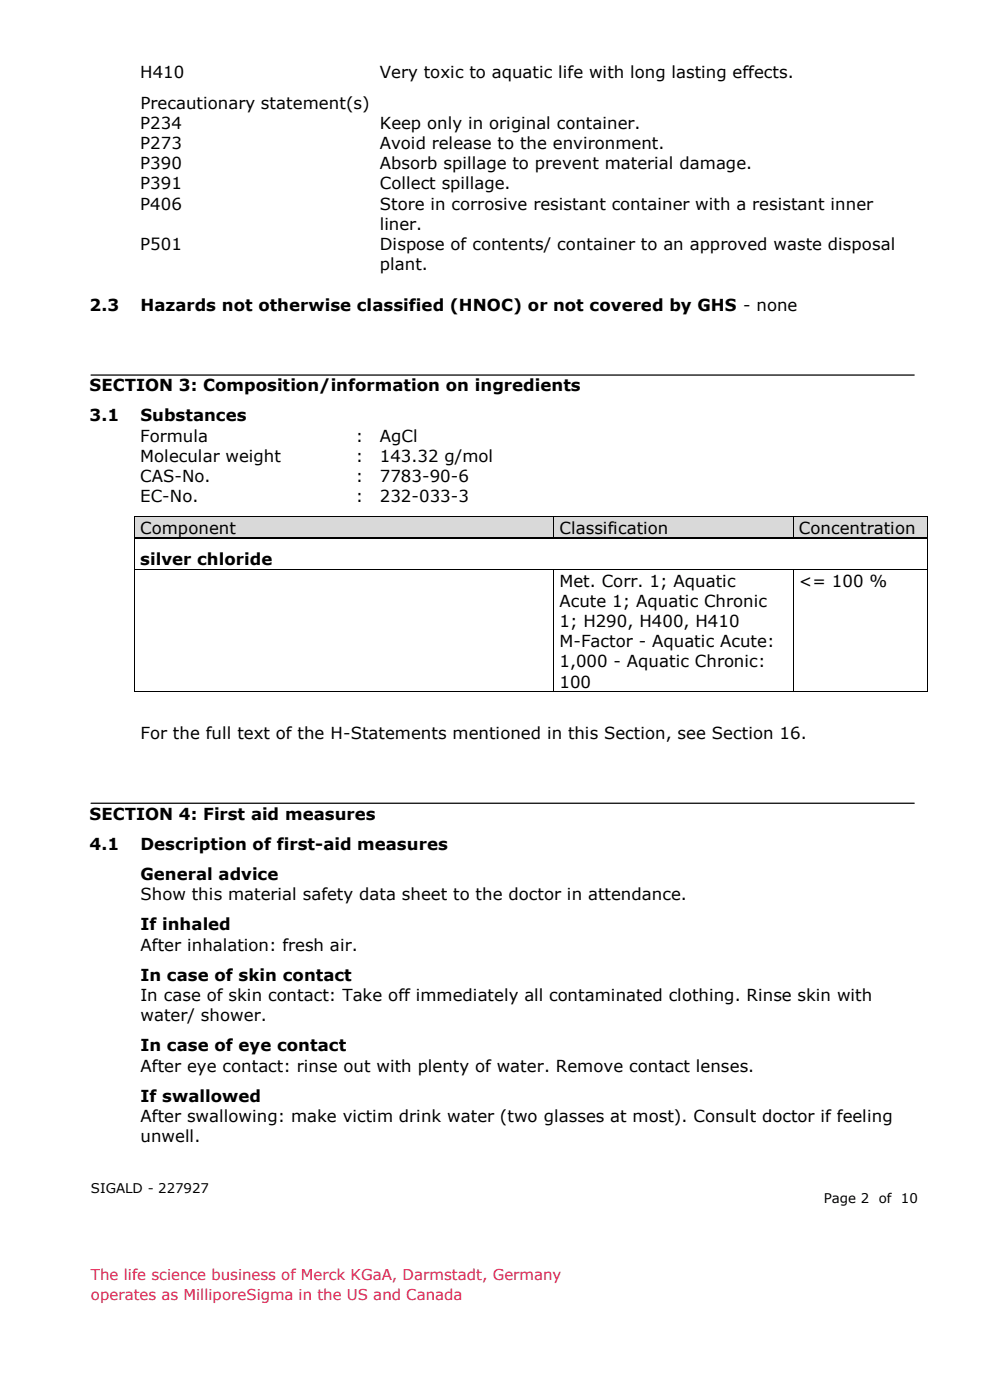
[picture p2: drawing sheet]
<svg xmlns="http://www.w3.org/2000/svg" width="210mm" height="297mm" viewBox="0 0 210 297" stroke-linecap="round" stroke-linejoin="round" font-family="sans-serif">
<defs><g id="words">
<g font-size="3.5">
<text x="29.8" y="16.6">H410</text>
<text x="80.6" y="16.6">Very toxic to aquatic life with long lasting effects.</text>
<text x="29.8" y="23">Precautionary statement(s)</text>
<text x="29.8" y="27.3">P234</text>
<text x="80.6" y="27.3">Keep only in original container.</text>
<text x="29.8" y="31.6">P273</text>
<text x="29.8" y="35.9">P390</text>
<text x="80.6" y="31.6">Avoid release to the environment.</text>
<text x="80.6" y="35.9">Absorb spillage to prevent material damage.</text>
<text x="29.8" y="40.2">P391</text>
<text x="80.6" y="40.2">Collect spillage.</text>
<text x="29.8" y="44.5">P406</text>
<text x="80.6" y="44.5">Store in corrosive resistant container with a resistant inner</text>
<text x="29.8" y="53.1">P501</text>
<text x="80.6" y="48.7">liner.</text>
<text x="80.6" y="53.1">Dispose of contents/ container to an approved waste disposal</text>
<text x="80.6" y="57.3">plant.</text>
<text x="19" y="65.9">2.3</text>
<text x="29.8" y="65.9">Hazards not otherwise classified (HNOC) or not covered by GHS - none</text>
<text x="19" y="83">SECTION 3: Composition/information on ingredients</text>
<text x="19" y="89.4">3.1</text>
<text x="29.8" y="89.4">Substances</text>
<text x="29.8" y="93.7">Formula</text>
<text x="75.5" y="93.7">:</text>
<text x="80.6" y="93.7">AgCl</text>
<text x="29.8" y="98">Molecular weight</text>
<text x="75.5" y="98">:</text>
<text x="80.6" y="98">143.32 g/mol</text>
<text x="29.8" y="102.3">CAS-No.</text>
<text x="29.8" y="106.6">EC-No.</text>
<text x="75.5" y="102.3">:</text>
<text x="75.5" y="106.6">:</text>
<text x="80.6" y="102.3">7783-90-6</text>
<text x="80.6" y="106.6">232-033-3</text>
<text x="29.8" y="113.2">Component</text>
<text x="118.7" y="113.2">Classification</text>
<text x="169.5" y="113.2">Concentration</text>
<text x="29.8" y="119.9">silver chloride</text>
<text x="118.7" y="124.4">Met. Corr. 1; Aquatic</text>
<text x="169.5" y="124.4">&lt;= 100 %</text>
<text x="118.7" y="128.7">Acute 1; Aquatic Chronic</text>
<text x="118.7" y="133">1; H290, H400, H410</text>
<text x="118.7" y="137.3">M-Factor - Aquatic Acute:</text>
<text x="118.7" y="141.6">1,000 - Aquatic Chronic:</text>
<text x="118.7" y="145.9">100</text>
<text x="29.8" y="156.7">For the full text of the H-Statements mentioned in this Section, see Section 16.</text>
<text x="19" y="173.9">SECTION 4: First aid measures</text>
<text x="19" y="180.3">4.1</text>
<text x="29.8" y="180.3">Description of first-aid measures</text>
<text x="29.8" y="186.7">General advice</text>
<text x="29.8" y="191">Show this material safety data sheet to the doctor in attendance.</text>
<text x="29.8" y="197.4">If inhaled</text>
<text x="29.8" y="201.7">After inhalation: fresh air.</text>
<text x="29.8" y="208.1">In case of skin contact</text>
<text x="29.8" y="212.4">In case of skin contact: Take off immediately all contaminated clothing. Rinse skin with</text>
<text x="29.8" y="216.6">water/ shower.</text>
<text x="29.8" y="223">In case of eye contact</text>
<text x="29.8" y="227.4">After eye contact: rinse out with plenty of water. Remove contact lenses.</text>
<text x="29.8" y="233.8">If swallowed</text>
<text x="29.8" y="238">After swallowing: make victim drink water (two glasses at most). Consult doctor if feeling</text>
<text x="29.8" y="242.3">unwell.</text>
</g>
<g font-size="3.2" fill="#e61e50">
<text x="19.3" y="271.6">The life science business of Merck KGaA, Darmstadt, Germany</text>
<text x="19.3" y="275.7">operates as MilliporeSigma in the US and Canada</text>
</g>
<g font-size="2.8">
<text x="19.3" y="253">SIGALD - 227927</text>
<text x="174.8" y="255.2">Page 2</text>
<text x="186.4" y="255.2">of 10</text>
</g>
</g></defs>
<g fill="#d9d9d9">
<path d="M28.6 109.7h88.8v4.2h-88.8z" fill-rule="evenodd"/>
<path d="M29.8 109.7h86.4v4.2h-86.4z" fill-rule="evenodd"/>
<path d="M117.5 109.7h50.7v4.2h-50.7z" fill-rule="evenodd"/>
<path d="M118.7 109.7h48.3v4.2h-48.3z" fill-rule="evenodd"/>
<path d="M168.4 109.7h28.4v4.2h-28.4z" fill-rule="evenodd"/>
<path d="M169.5 109.7h26.1v4.2h-26.1z" fill-rule="evenodd"/>
</g>
<g fill="#000">
<path d="M28.5 109.4h.1v.2h-.1z" fill-rule="evenodd"/>
<path d="M28.5 109.4h.1v.2h-.1z" fill-rule="evenodd"/>
<path d="M28.5 113.9h.1v.2h-.1z" fill-rule="evenodd"/>
<path d="M28.5 113.9h.1v.2h-.1z" fill-rule="evenodd"/>
<path d="M28.5 114.1h.1v.2h-.1z" fill-rule="evenodd"/>
<path d="M28.5 114.1h.1v.2h-.1z" fill-rule="evenodd"/>
<path d="M117.4 109.4h.1v.2h-.1z" fill-rule="evenodd"/>
<path d="M117.4 113.9h.1v.2h-.1z" fill-rule="evenodd"/>
<path d="M168.2 109.4h.2v.2h-.2z" fill-rule="evenodd"/>
<path d="M168.2 113.9h.2v.2h-.2z" fill-rule="evenodd"/>
<path d="M196.8 109.4h.1v.2h-.1z" fill-rule="evenodd"/>
<path d="M196.8 109.4h.1v.2h-.1z" fill-rule="evenodd"/>
<path d="M196.8 113.9h.1v.2h-.1z" fill-rule="evenodd"/>
<path d="M196.8 113.9h.1v.2h-.1z" fill-rule="evenodd"/>
<path d="M196.8 114.1h.1v.2h-.1z" fill-rule="evenodd"/>
<path d="M196.8 114.1h.1v.2h-.1z" fill-rule="evenodd"/>
<path d="M28.5 120.7h.1v.1h-.1z" fill-rule="evenodd"/>
<path d="M38.1 120.7h.1v.1h-.1z" fill-rule="evenodd"/>
<path d="M73 120.7h.2v.1h-.2z" fill-rule="evenodd"/>
<path d="M117.4 120.7h.1v.1h-.1z" fill-rule="evenodd"/>
<path d="M168.2 120.7h.2v.1h-.2z" fill-rule="evenodd"/>
<path d="M196.8 120.7h.1v.1h-.1z" fill-rule="evenodd"/>
<path d="M28.5 146.6h.1v.1h-.1z" fill-rule="evenodd"/>
<path d="M28.5 146.6h.1v.1h-.1z" fill-rule="evenodd"/>
<path d="M37.8 146.6h.2v.1h-.2z" fill-rule="evenodd"/>
<path d="M72.7 146.6h.2v.1h-.2z" fill-rule="evenodd"/>
<path d="M117.4 146.6h.1v.1h-.1z" fill-rule="evenodd"/>
<path d="M168.2 146.6h.2v.1h-.2z" fill-rule="evenodd"/>
<path d="M196.8 146.6h.1v.1h-.1z" fill-rule="evenodd"/>
<path d="M196.8 146.6h.1v.1h-.1z" fill-rule="evenodd"/>
</g>
<g fill="none" stroke="#000" stroke-width=".21">
<path d="M28.5 109.6v4.3M28.5 114.3v6.4M28.6 109.5h88.8M28.6 114h88.8M28.6 114.2h168.2M117.5 109.6v4.3M117.5 109.5h50.7M117.5 114h50.7M168.3 109.6v4.3M168.4 109.5h28.4M168.4 114h28.4M196.8 109.6v4.3"/>
<path d="M196.8 114.3v6.4M28.5 120.8v25.8M28.6 120.8h9.5M38.2 120.8h34.8M73.2 120.8h44.2M117.5 120.8v25.8M117.5 120.8h50.7M168.3 120.8v25.8M168.4 120.8h28.4M196.8 120.8v25.8M28.6 146.7h88.8M117.5 146.7h50.7"/>
<path d="M168.4 146.7h28.4"/>
</g>
<path d="M19.3 79.6h174.6M19.3 170.4h174.6" fill="none" stroke="#000" stroke-width=".26"/>
<use href="#words"/>
</svg>
